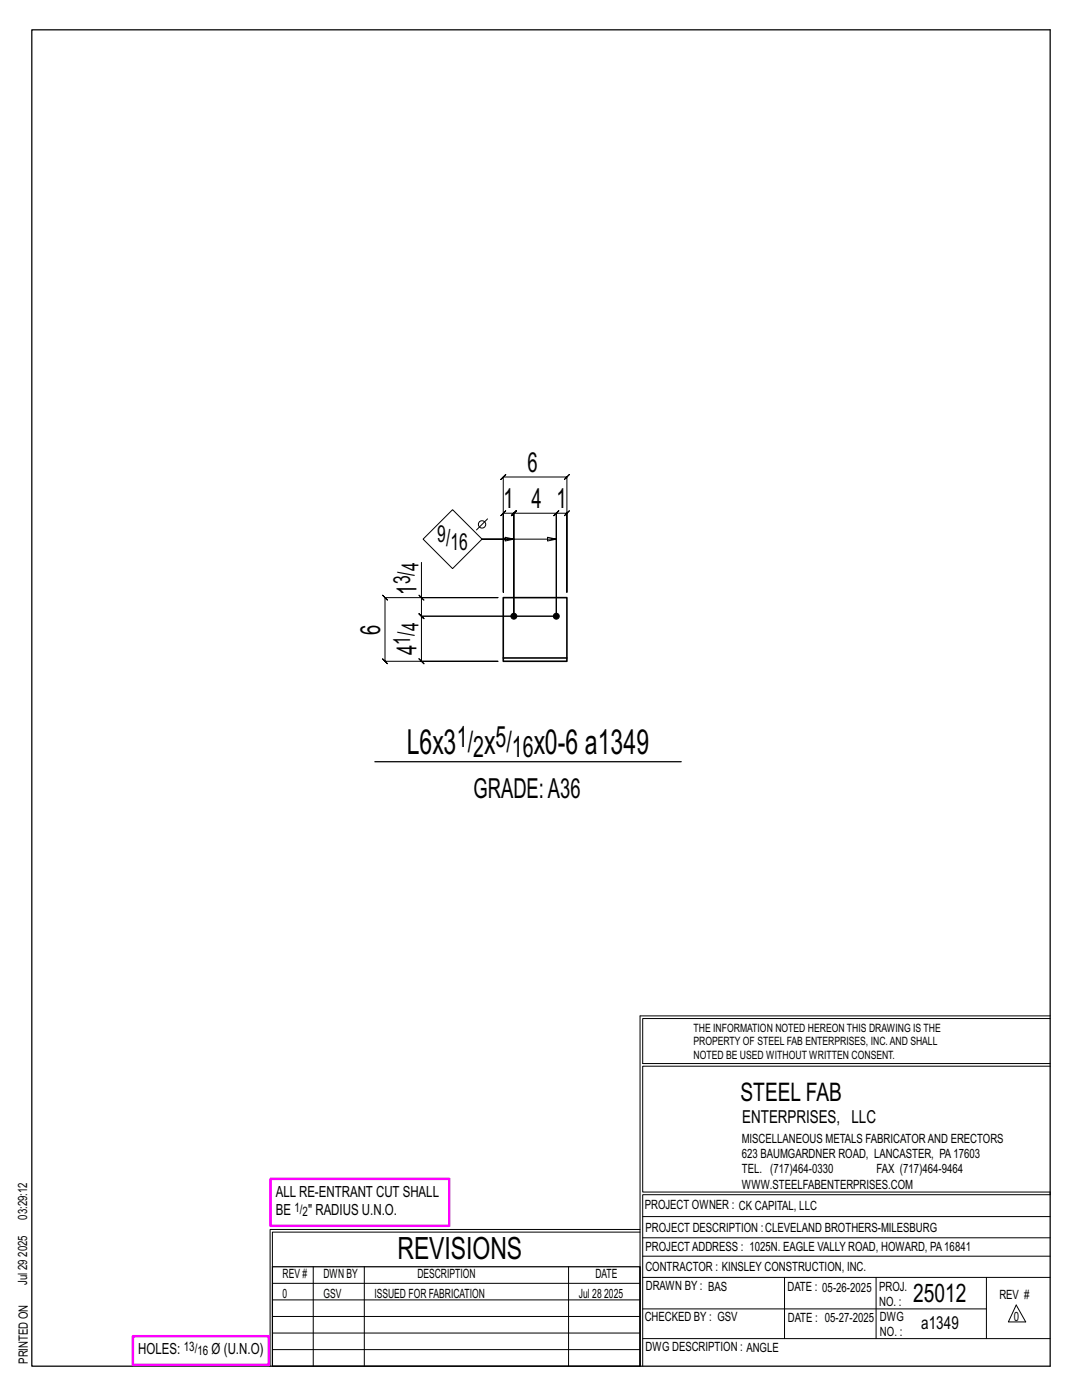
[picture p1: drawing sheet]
<svg xmlns="http://www.w3.org/2000/svg" width="216mm" height="279mm" viewBox="0 0 216 279" stroke-linecap="round" stroke-linejoin="round" font-family="sans-serif">
<defs><g id="words">
<g font-size="6.9">
<text x="81.2" y="150.6">L6x3</text>
<text x="96.6" y="150.6">x</text>
<text x="106.5" y="150.6">x0-6 a1349</text>
</g>
<text font-size="6.1" x="79.3" y="251.3">REVISIONS</text>
<g font-size="5.9">
<text x="91.1" y="149">1/</text>
<text x="98.9" y="149">5/</text>
<text x="94.4" y="151.1">2</text>
<text x="102.2" y="151.1">16</text>
</g>
<g font-size="5.5">
<text x="105.2" y="94.2">6</text>
<text x="100.5" y="101.4">1</text>
<text x="106" y="101.4">4</text>
<text x="111" y="101.4">1</text>
<text x="83.1" y="118.6" transform="rotate(-90 83.1 118.6)">1</text>
<text x="75.8" y="126.6" transform="rotate(-90 75.8 126.6)">6</text>
<text x="83.1" y="130.7" transform="rotate(-90 83.1 130.7)">4</text>
<text x="94.5" y="159.3">GRADE:A36</text>
</g>
<g font-size="5.1">
<text x="147.8" y="219.8">STEEL FAB</text>
<text x="182.2" y="259.9">25012</text>
</g>
<g font-size="4.7">
<text x="83.5" y="114" transform="rotate(-90 83.5 114)">4</text>
<text x="87.3" y="108.1">9/</text>
<text x="89.9" y="109.8">16</text>
<text x="81.9" y="116.6" transform="rotate(-90 81.9 116.6)">3/</text>
<text x="81.9" y="128.6" transform="rotate(-90 81.9 128.6)">1/</text>
<text x="83.5" y="126" transform="rotate(-90 83.5 126)">4</text>
</g>
<g font-size="3.6">
<text x="148.1" y="224.1">ENTERPRISES, LLC</text>
<text x="183.8" y="265.2">a1349</text>
</g>
<g font-size="3.1">
<text x="55" y="238.9">ALL RE-ENTRANT CUT SHALL</text>
<text x="55" y="242.5">BE</text>
<text x="61.5" y="242.5">&quot; RADIUS U.N.O.</text>
<text x="27.6" y="270.2">HOLES:</text>
<text x="42.2" y="270.2">Ø (U.N.O)</text>
</g>
<g font-size="2.6">
<text x="58.8" y="241.8">1/</text>
<text x="60.4" y="242.7">2</text>
<text x="36.7" y="269.6">13/</text>
<text x="39.4" y="270.5">16</text>
</g>
<g font-size="2.5">
<text x="148" y="231.2">623 BAUMGARDNER ROAD, LANCASTER, PA17603</text>
<text x="148" y="228.1">MISCELLANEOUS METALS FABRICATORAND ERECTORS</text>
<text x="148" y="237.2">WWW.STEELFABENTERPRISES.COM</text>
<text x="148" y="234.2">TEL. (717)464-0330</text>
<text x="174.9" y="234.2">FAX (717)464-9464</text>
<text x="5.4" y="243.4" transform="rotate(-90 5.4 243.4)">03:29:12</text>
<text x="128.7" y="241.3">PROJECT OWNER : CK CAPITAL, LLC</text>
<text x="128.8" y="246">PROJECT DESCRIPTION :CLEVELAND BROTHERS-MILESBURG</text>
<text x="5.4" y="250.8" transform="rotate(-90 5.4 250.8)">2025</text>
<text x="128.8" y="249.7">PROJECTADDRESS : 1025N. EAGLE VALLY ROAD, HOWARD, PA16841</text>
<text x="5.4" y="256.5" transform="rotate(-90 5.4 256.5)">Jul 29</text>
<text x="56.4" y="255">REV #</text>
<text x="64.5" y="255">DWN BY</text>
<text x="83.3" y="255">DESCRIPTION</text>
<text x="118.8" y="255">DATE</text>
<text x="128.8" y="253.7">CONTRACTOR : KINSLEY CONSTRUCTION, INC.</text>
<text x="128.9" y="257.5">DRAWN BY : BAS</text>
<text x="157.1" y="257.6">DATE : 05-26-2025</text>
<text x="175.4" y="257.7">PROJ.</text>
<text x="56.4" y="259">0</text>
<text x="64.5" y="259">GSV</text>
<text x="74.7" y="259">ISSUED FOR FABRICATION</text>
<text x="115.5" y="259">Jul 28</text>
<text x="120.6" y="259">2025</text>
<text x="128.6" y="263.7">CHECKED BY : GSV</text>
<text x="157.2" y="263.7">DATE : 05-27-2025</text>
<text x="175.4" y="260.7">NO. :</text>
<text x="175.6" y="263.7">DWG</text>
<text x="199.4" y="259.2">REV #</text>
<text x="202.3" y="263.7">0</text>
<text x="128.8" y="269.7">DWG DESCRIPTION : ANGLE</text>
<text x="175.6" y="266.7">NO. :</text>
<text x="5.5" y="272.2" transform="rotate(-90 5.5 272.2)">PRINTED ON</text>
</g>
<g font-size="2.3">
<text x="138.4" y="208.6">PROPERTY OF STEEL FAB ENTERPRISES, INC.AND SHALL</text>
<text x="138.4" y="205.9">THE INFORMATION NOTED HEREON THIS DRAWING IS THE</text>
<text x="138.4" y="211.3">NOTED BE USED WITHOUT WRITTEN CONSENT.</text>
</g>
</g></defs>
<g fill="none" stroke="#000" stroke-width=".2">
<path d="M100.9 94.7l-.5 .5h12.7l-.5 .5 1-1-.5 .5v23v-15.8l.5-.5-1 1 .5-.5h-2.1l.5-.5-1 1 .5-.5v20.6v-20.6l.5-.5-1 1 .5-.5h-8.5l.5-.5-1 1 .5-.5v20.6v-20.6l.5-.5-1 1 .5-.5h-2.1l.5-.5-1 1 .5-.5v15.8v-23l-.5 .5zM83.6 118.8l1 1zM84.1 112.2v7.1h15.3h-22.6l-.5-.5 1 1-.5-.5v12.7l-.5-.5 1 1-.5-.5h22.6h-15.3l.5 .5-1-1 .5 .5v-9l.5 .5-1-1 .5 .5h26.9h-26.9l.5 .5-1-1 .5 .5v-3.7M84.4 107.6l5.9-5.9 5.9 5.9-5.9 5.9zM97.3 103.6l-2.2 2.2M102.5 107.6l-1.7-.4v.8l1.7-.4h-6.3h14.8l-1.7 .4v-.8l1.7 .4M127.7 202.7v70M127.7 202.7h81.8M209.5 203.3h-81.3v9h81.3M209.5 212.8h-81.3v25.1h81.3v.5h-81.3v34.3M54.4 259.4h73.3M54.4 256.1h73.3"/>
<path d="M62.5 252.8v19.9M72.7 252.8v19.9M113.4 252.8v19.9M127.7 245.4h-73.8v27.3M127.7 245.9h-73.3v6.9M128.2 242.8h81.3M128.2 254.9h81.3M128.2 250.7h81.3M128.2 247h81.3M156.5 254.9v12.2M174.8 254.9v12.2M196.8 254.9v12.2"/>
<path d="M54.4 269.3h73.3M54.4 266h73.3M54.4 262.7h73.3M128.2 261.2h68.6M128.2 267.1h81.3M202.8 260.4l1.9 3.4h-3.5z"/>
<circle cx="96.2" cy="104.7" r=".74"/>
</g>
<path d="M6.3 6h203.2v266.7h-203.2zM74.8 152h61.1M54.4 252.8h73.3v19.9h-73.3z" fill="none" stroke="#000" stroke-width=".25"/>
<path d="M54 235.3h35.6v9.3h-35.6zM26.5 266.7h27.1v5.7h-27.1z" fill="none" stroke="#f0f" stroke-width=".5"/>
<g fill="#000" stroke="#000" stroke-width=".2">
<circle cx="102.5" cy="123" r=".6"/>
<circle cx="111" cy="123" r=".6"/>
</g>
<path d="M100.4 131.3h12.7v.7h-12.7zM100.4 131.3v-12h12.7v12" fill="none" stroke="#000" stroke-width=".32"/>
<use href="#words"/>
</svg>
